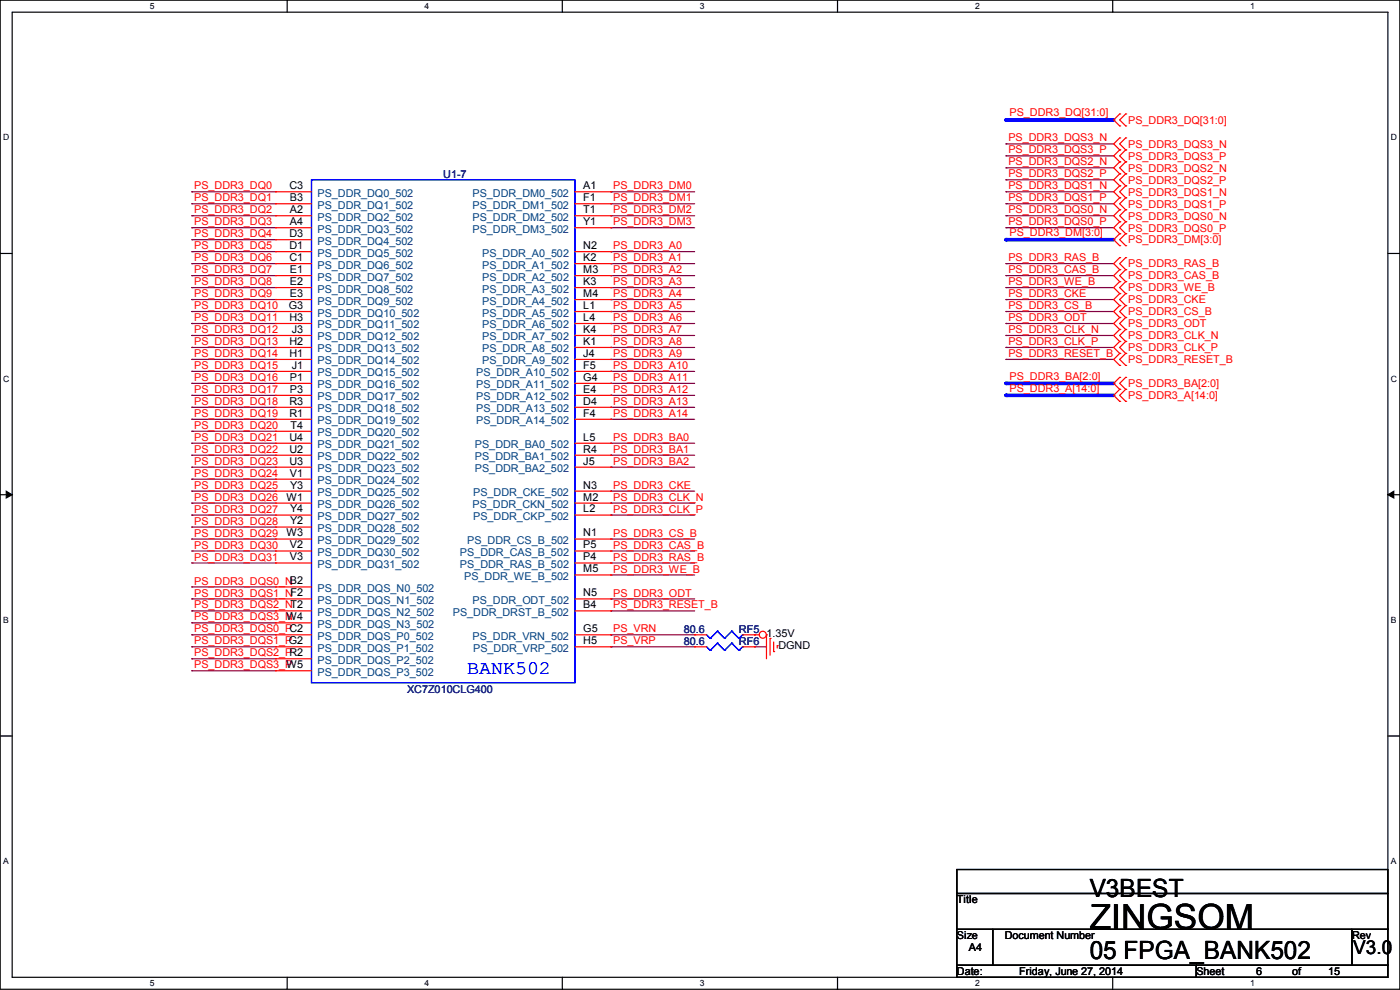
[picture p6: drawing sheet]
<svg xmlns="http://www.w3.org/2000/svg" width="297mm" height="210mm" viewBox="0 0 297 210" stroke-linecap="round" stroke-linejoin="round" font-family="sans-serif">
<defs><g id="words">
<text font-size="7.4" x="231.2" y="197.1">ZINGSOM</text>
<g font-size="5.3">
<text x="231.2" y="190.2">V3BEST</text>
<text x="231.2" y="203.5">05 FPGA_BANK502</text>
</g>
<text font-size="4.1" fill="#00f" x="99.1" y="143">BANK502</text>
<text font-size="4.1" x="287.1" y="202.3">V3.0</text>
<g font-size="2.3" fill="#f00">
<text x="214.2" y="24.7">PS_DDR3_DQ[31:0]</text>
<text x="239.3" y="26.2">PS_DDR3_DQ[31:0]</text>
<text x="213.9" y="35.1">PS_DDR3_DQS2_N</text>
<text x="213.9" y="32.6">PS_DDR3_DQS3_P</text>
<text x="213.9" y="30">PS_DDR3_DQS3_N</text>
<text x="239.3" y="31.3">PS_DDR3_DQS3_N</text>
<text x="239.3" y="33.9">PS_DDR3_DQS3_P</text>
<text x="41.2" y="40.2">PS_DDR3_DQ0</text>
<text x="130.1" y="40.2">PS_DDR3_DM0</text>
<text x="213.9" y="37.6">PS_DDR3_DQS2_P</text>
<text x="213.9" y="40.2">PS_DDR3_DQS1_N</text>
<text x="239.3" y="36.4">PS_DDR3_DQS2_N</text>
<text x="239.3" y="38.9">PS_DDR3_DQS2_P</text>
<text x="239.3" y="41.5">PS_DDR3_DQS1_N</text>
<text x="41.2" y="45.3">PS_DDR3_DQ2</text>
<text x="41.2" y="42.7">PS_DDR3_DQ1</text>
<text x="41.2" y="47.8">PS_DDR3_DQ3</text>
<text x="130.1" y="45.3">PS_DDR3_DM2</text>
<text x="130.1" y="42.7">PS_DDR3_DM1</text>
<text x="130.1" y="47.8">PS_DDR3_DM3</text>
<text x="213.9" y="42.7">PS_DDR3_DQS1_P</text>
<text x="213.9" y="47.8">PS_DDR3_DQS0_P</text>
<text x="213.9" y="45.3">PS_DDR3_DQS0_N</text>
<text x="239.3" y="44">PS_DDR3_DQS1_P</text>
<text x="239.3" y="46.6">PS_DDR3_DQS0_N</text>
<text x="41.2" y="50.3">PS_DDR3_DQ4</text>
<text x="41.2" y="52.9">PS_DDR3_DQ5</text>
<text x="130.1" y="52.9">PS_DDR3_A0</text>
<text x="214.2" y="50.1">PS_DDR3_DM[3:0]</text>
<text x="239.3" y="51.6">PS_DDR3_DM[3:0]</text>
<text x="239.3" y="49.1">PS_DDR3_DQS0_P</text>
<text x="41.2" y="58">PS_DDR3_DQ7</text>
<text x="41.2" y="55.4">PS_DDR3_DQ6</text>
<text x="130.1" y="55.4">PS_DDR3_A1</text>
<text x="130.1" y="58">PS_DDR3_A2</text>
<text x="213.9" y="55.4">PS_DDR3_RAS_B</text>
<text x="213.9" y="58">PS_DDR3_CAS_B</text>
<text x="239.3" y="56.7">PS_DDR3_RAS_B</text>
<text x="239.3" y="59.3">PS_DDR3_CAS_B</text>
<text x="41.2" y="63">PS_DDR3_DQ9</text>
<text x="41.2" y="65.6">PS_DDR3_DQ10</text>
<text x="41.2" y="60.5">PS_DDR3_DQ8</text>
<text x="130.1" y="60.5">PS_DDR3_A3</text>
<text x="130.1" y="63">PS_DDR3_A4</text>
<text x="130.1" y="65.6">PS_DDR3_A5</text>
<text x="213.9" y="60.5">PS_DDR3_WE_B</text>
<text x="213.9" y="63">PS_DDR3_CKE</text>
<text x="213.9" y="65.6">PS_DDR3_CS_B</text>
<text x="239.3" y="61.8">PS_DDR3_WE_B</text>
<text x="239.3" y="64.3">PS_DDR3_CKE</text>
<text x="41.2" y="68.1">PS_DDR3_DQ11</text>
<text x="41.2" y="70.7">PS_DDR3_DQ12</text>
<text x="130.1" y="68.1">PS_DDR3_A6</text>
<text x="130.1" y="70.7">PS_DDR3_A7</text>
<text x="213.9" y="68.1">PS_DDR3_ODT</text>
<text x="213.9" y="70.7">PS_DDR3_CLK_N</text>
<text x="239.3" y="66.9">PS_DDR3_CS_B</text>
<text x="239.3" y="69.4">PS_DDR3_ODT</text>
<text x="239.3" y="72">PS_DDR3_CLK_N</text>
<text x="41.2" y="75.7">PS_DDR3_DQ14</text>
<text x="41.2" y="73.2">PS_DDR3_DQ13</text>
<text x="130.1" y="73.2">PS_DDR3_A8</text>
<text x="130.1" y="75.7">PS_DDR3_A9</text>
<text x="213.9" y="73.2">PS_DDR3_CLK_P</text>
<text x="213.9" y="75.7">PS_DDR3_RESET_B</text>
<text x="239.3" y="74.5">PS_DDR3_CLK_P</text>
<text x="239.3" y="77">PS_DDR3_RESET_B</text>
<text x="41.2" y="80.8">PS_DDR3_DQ16</text>
<text x="41.2" y="83.4">PS_DDR3_DQ17</text>
<text x="41.2" y="78.3">PS_DDR3_DQ15</text>
<text x="130.1" y="78.3">PS_DDR3_A10</text>
<text x="130.1" y="80.8">PS_DDR3_A11</text>
<text x="130.1" y="83.4">PS_DDR3_A12</text>
<text x="214.2" y="80.6">PS_DDR3_BA[2:0]</text>
<text x="214.2" y="83.1">PS_DDR3_A[14:0]</text>
<text x="239.3" y="82.1">PS_DDR3_BA[2:0]</text>
<text x="41.2" y="88.4">PS_DDR3_DQ19</text>
<text x="41.2" y="85.9">PS_DDR3_DQ18</text>
<text x="130.1" y="85.9">PS_DDR3_A13</text>
<text x="130.1" y="88.4">PS_DDR3_A14</text>
<text x="239.3" y="84.7">PS_DDR3_A[14:0]</text>
<text x="41.2" y="91">PS_DDR3_DQ20</text>
<text x="41.2" y="93.5">PS_DDR3_DQ21</text>
<text x="130.1" y="93.5">PS_DDR3_BA0</text>
<text x="41.2" y="98.6">PS_DDR3_DQ23</text>
<text x="41.2" y="101.1">PS_DDR3_DQ24</text>
<text x="41.2" y="96.1">PS_DDR3_DQ22</text>
<text x="130.1" y="96.1">PS_DDR3_BA1</text>
<text x="130.1" y="98.6">PS_DDR3_BA2</text>
<text x="41.2" y="103.7">PS_DDR3_DQ25</text>
<text x="41.2" y="106.2">PS_DDR3_DQ26</text>
<text x="130.1" y="106.2">PS_DDR3_CLK_N</text>
<text x="130.1" y="103.7">PS_DDR3_CKE</text>
<text x="41.2" y="113.8">PS_DDR3_DQ29</text>
<text x="41.2" y="108.8">PS_DDR3_DQ27</text>
<text x="41.2" y="111.3">PS_DDR3_DQ28</text>
<text x="130.1" y="108.8">PS_DDR3_CLK_P</text>
<text x="130.1" y="113.8">PS_DDR3_CS_B</text>
<text x="41.2" y="116.4">PS_DDR3_DQ30</text>
<text x="41.2" y="118.9">PS_DDR3_DQ31</text>
<text x="130.1" y="116.4">PS_DDR3_CAS_B</text>
<text x="130.1" y="118.9">PS_DDR3_RAS_B</text>
<text x="41.2" y="124">PS_DDR3_DQS0_NB2</text>
<text x="130.1" y="121.5">PS_DDR3_WE_B</text>
<text x="41.2" y="131.6">PS_DDR3_DQS3_N</text>
<text x="41.2" y="126.5">PS_DDR3_DQS1_NF2</text>
<text x="41.2" y="129.1">PS_DDR3_DQS2_NT2</text>
<text x="130.1" y="126.5">PS_DDR3_ODT</text>
<text x="130.1" y="129.1">PS_DDR3_RESET_B</text>
<text x="41.2" y="134.2">PS_DDR3_DQS0_PC2</text>
<text x="41.2" y="136.7">PS_DDR3_DQS1_PG2</text>
<text x="130.1" y="134.2">PS_VRN</text>
<text x="130.1" y="136.7">PS_VRP</text>
<text x="41.2" y="139.2">PS_DDR3_DQS2_PR2</text>
<text x="41.2" y="141.8">PS_DDR3_DQS3_P</text>
</g>
<g font-size="2.3">
<text x="61.4" y="40.1">C3</text>
<text x="123.7" y="40.1">A1</text>
<text x="61.5" y="42.7">B3</text>
<text x="61.5" y="45.2">A2</text>
<text x="61.5" y="47.8">A4</text>
<text x="123.7" y="42.7">F1</text>
<text x="123.7" y="45.2">T1</text>
<text x="123.7" y="47.8">Y1</text>
<text x="61.4" y="50.3">D3</text>
<text x="61.4" y="52.8">D1</text>
<text x="123.7" y="52.8">N2</text>
<text x="61.4" y="55.4">C1</text>
<text x="61.5" y="57.9">E1</text>
<text x="123.7" y="55.4">K2</text>
<text x="123.7" y="57.9">M3</text>
<text x="61.3" y="65.5">G3</text>
<text x="61.5" y="60.5">E2</text>
<text x="61.5" y="63">E3</text>
<text x="123.7" y="60.5">K3</text>
<text x="123.7" y="63">M4</text>
<text x="123.7" y="65.5">L1</text>
<text x="61.4" y="68.1">H3</text>
<text x="61.9" y="70.6">J3</text>
<text x="123.7" y="68.1">L4</text>
<text x="123.7" y="70.6">K4</text>
<text x="61.4" y="73.2">H2</text>
<text x="61.4" y="75.7">H1</text>
<text x="123.7" y="73.2">K1</text>
<text x="123.7" y="75.7">J4</text>
<text x="61.5" y="80.8">P1</text>
<text x="61.5" y="83.3">P3</text>
<text x="61.9" y="78.2">J1</text>
<text x="123.7" y="78.2">F5</text>
<text x="123.7" y="80.8">G4</text>
<text x="123.7" y="83.3">E4</text>
<text x="61.4" y="85.9">R3</text>
<text x="61.4" y="88.4">R1</text>
<text x="123.7" y="85.9">D4</text>
<text x="123.7" y="88.4">F4</text>
<text x="61.4" y="93.5">U4</text>
<text x="61.6" y="90.9">T4</text>
<text x="123.7" y="93.5">L5</text>
<text x="61.4" y="96">U2</text>
<text x="61.4" y="98.6">U3</text>
<text x="61.5" y="101.1">V1</text>
<text x="123.7" y="96">R4</text>
<text x="123.7" y="98.6">J5</text>
<text x="60.8" y="106.2">W1</text>
<text x="61.6" y="103.6">Y3</text>
<text x="123.7" y="103.6">N3</text>
<text x="123.7" y="106.2">M2</text>
<text x="60.8" y="113.8">W3</text>
<text x="61.6" y="108.7">Y4</text>
<text x="61.6" y="111.3">Y2</text>
<text x="123.7" y="108.7">L2</text>
<text x="123.7" y="113.8">N1</text>
<text x="61.5" y="116.3">V2</text>
<text x="61.5" y="118.9">V3</text>
<text x="123.7" y="116.3">P5</text>
<text x="123.7" y="118.9">P4</text>
<text x="123.7" y="121.4">M5</text>
<text x="60.8" y="131.6">W4</text>
<text x="123.7" y="129">B4</text>
<text x="123.7" y="126.5">N5</text>
<text x="123.7" y="134.1">G5</text>
<text x="123.7" y="136.7">H5</text>
<text x="162.6" y="135.2">1.35V</text>
<text x="165.2" y="137.8">DGND</text>
<text x="60.8" y="141.7">W5</text>
<text x="203" y="191.6">Title</text>
<text x="203" y="199.2">Size</text>
<text x="205.5" y="201.8">A4</text>
<text x="213.2" y="199.2">Document Number</text>
<text x="286.8" y="199.2">Rev</text>
<text x="203" y="206.8">Date:</text>
<text x="216.2" y="206.8">Friday, June 27, 2014</text>
<text x="253.8" y="206.8">Sheet</text>
<text x="266.5" y="206.8">6</text>
<text x="274.1" y="206.8">of</text>
<text x="281.7" y="206.8">15</text>
</g>
<g font-size="2.3" fill="#004080">
<text x="67.4" y="41.7">PS_DDR_DQ0_502</text>
<text x="100.3" y="41.7">PS_DDR_DM0_502</text>
<text x="67.4" y="44.3">PS_DDR_DQ1_502</text>
<text x="67.4" y="46.8">PS_DDR_DQ2_502</text>
<text x="100.3" y="44.3">PS_DDR_DM1_502</text>
<text x="100.3" y="46.8">PS_DDR_DM2_502</text>
<text x="67.4" y="49.4">PS_DDR_DQ3_502</text>
<text x="67.4" y="51.9">PS_DDR_DQ4_502</text>
<text x="100.3" y="49.4">PS_DDR_DM3_502</text>
<text x="67.4" y="54.4">PS_DDR_DQ5_502</text>
<text x="67.4" y="57">PS_DDR_DQ6_502</text>
<text x="67.4" y="59.5">PS_DDR_DQ7_502</text>
<text x="102.3" y="54.4">PS_DDR_A0_502</text>
<text x="102.3" y="57">PS_DDR_A1_502</text>
<text x="102.3" y="59.5">PS_DDR_A2_502</text>
<text x="67.4" y="62.1">PS_DDR_DQ8_502</text>
<text x="67.4" y="64.6">PS_DDR_DQ9_502</text>
<text x="102.3" y="62.1">PS_DDR_A3_502</text>
<text x="102.3" y="64.6">PS_DDR_A4_502</text>
<text x="67.4" y="67.1">PS_DDR_DQ10_502</text>
<text x="67.4" y="69.7">PS_DDR_DQ11_502</text>
<text x="102.3" y="67.1">PS_DDR_A5_502</text>
<text x="102.3" y="69.7">PS_DDR_A6_502</text>
<text x="67.4" y="72.2">PS_DDR_DQ12_502</text>
<text x="67.4" y="74.8">PS_DDR_DQ13_502</text>
<text x="67.4" y="77.3">PS_DDR_DQ14_502</text>
<text x="102.3" y="72.2">PS_DDR_A7_502</text>
<text x="102.3" y="74.8">PS_DDR_A8_502</text>
<text x="102.3" y="77.3">PS_DDR_A9_502</text>
<text x="67.4" y="79.8">PS_DDR_DQ15_502</text>
<text x="67.4" y="82.4">PS_DDR_DQ16_502</text>
<text x="101" y="79.8">PS_DDR_A10_502</text>
<text x="101" y="82.4">PS_DDR_A11_502</text>
<text x="67.4" y="84.9">PS_DDR_DQ17_502</text>
<text x="67.4" y="87.5">PS_DDR_DQ18_502</text>
<text x="101" y="84.9">PS_DDR_A12_502</text>
<text x="101" y="87.5">PS_DDR_A13_502</text>
<text x="67.4" y="90">PS_DDR_DQ19_502</text>
<text x="67.4" y="92.5">PS_DDR_DQ20_502</text>
<text x="67.4" y="95.1">PS_DDR_DQ21_502</text>
<text x="100.8" y="95.1">PS_DDR_BA0_502</text>
<text x="101" y="90">PS_DDR_A14_502</text>
<text x="67.4" y="97.6">PS_DDR_DQ22_502</text>
<text x="67.4" y="100.2">PS_DDR_DQ23_502</text>
<text x="100.8" y="97.6">PS_DDR_BA1_502</text>
<text x="100.8" y="100.2">PS_DDR_BA2_502</text>
<text x="67.4" y="102.7">PS_DDR_DQ24_502</text>
<text x="67.4" y="105.2">PS_DDR_DQ25_502</text>
<text x="67.4" y="107.8">PS_DDR_DQ26_502</text>
<text x="100.3" y="107.8">PS_DDR_CKN_502</text>
<text x="100.4" y="105.2">PS_DDR_CKE_502</text>
<text x="67.4" y="110.3">PS_DDR_DQ27_502</text>
<text x="67.4" y="112.9">PS_DDR_DQ28_502</text>
<text x="100.4" y="110.3">PS_DDR_CKP_502</text>
<text x="67.4" y="115.4">PS_DDR_DQ29_502</text>
<text x="67.4" y="117.9">PS_DDR_DQ30_502</text>
<text x="97.6" y="117.9">PS_DDR_CAS_B_502</text>
<text x="99.1" y="115.4">PS_DDR_CS_B_502</text>
<text x="67.4" y="120.5">PS_DDR_DQ31_502</text>
<text x="67.4" y="125.6">PS_DDR_DQS_N0_502</text>
<text x="97.6" y="120.5">PS_DDR_RAS_B_502</text>
<text x="98.5" y="123">PS_DDR_WE_B_502</text>
<text x="67.4" y="128.1">PS_DDR_DQS_N1_502</text>
<text x="67.4" y="130.6">PS_DDR_DQS_N2_502</text>
<text x="96.1" y="130.6">PS_DDR_DRST_B_502</text>
<text x="100.3" y="128.1">PS_DDR_ODT_502</text>
<text x="67.4" y="133.2">PS_DDR_DQS_N3_502</text>
<text x="67.4" y="135.7">PS_DDR_DQS_P0_502</text>
<text x="100.3" y="135.7">PS_DDR_VRN_502</text>
<text x="67.4" y="138.3">PS_DDR_DQS_P1_502</text>
<text x="67.4" y="140.8">PS_DDR_DQS_P2_502</text>
<text x="67.4" y="143.3">PS_DDR_DQS_P3_502</text>
<text x="100.4" y="138.3">PS_DDR_VRP_502</text>
</g>
<g font-size="2.3" fill="#000080">
<text x="94" y="37.7">U1-7</text>
<text x="145.1" y="136.7">80.6</text>
<text x="145.1" y="134.2">80.6</text>
<text x="156.8" y="136.7">RF6</text>
<text x="156.8" y="134.2">RF5</text>
<text x="86.4" y="146.9">XC7Z010CLG400</text>
</g>
<g font-size="1.8">
<text x="31.8" y="1.9">5</text>
<text x="90.1" y="1.9">4</text>
<text x="148.5" y="1.9">3</text>
<text x="206.8" y="1.9">2</text>
<text x="265.2" y="1.9">1</text>
<text x=".7" y="29.8">D</text>
<text x="295.1" y="29.8">D</text>
<text x=".7" y="80.9">C</text>
<text x="295.1" y="80.9">C</text>
<text x=".7" y="132.1">B</text>
<text x="295.1" y="132.1">B</text>
<text x=".7" y="183.3">A</text>
<text x="295.1" y="183.3">A</text>
<text x="31.8" y="209.2">5</text>
<text x="90.1" y="209.2">4</text>
<text x="148.5" y="209.2">3</text>
<text x="206.8" y="209.2">2</text>
<text x="265.2" y="209.2">1</text>
</g>
</g></defs>
<path d="M0 0h297v209.8h-297zM2.6 2.6h291.8v204.7h-291.8z" fill="none" stroke="#000" stroke-width=".25"/>
<g fill="#fff">
<path d="M31.7 .3h1v2h-1z"/>
<path d="M31.7 207.6h1v1.9h-1z"/>
</g>
<path d="M60.9 0v2.6M60.9 207.3v2.5" fill="none" stroke="#000" stroke-width=".25"/>
<g fill="#fff">
<path d="M90.1 .3h1v2h-1z"/>
<path d="M90.1 207.6h1v1.9h-1z"/>
</g>
<path d="M119.3 0v2.6M119.3 207.3v2.5" fill="none" stroke="#000" stroke-width=".25"/>
<g fill="#fff">
<path d="M148.5 .3h.9v2h-.9z"/>
<path d="M148.5 207.6h.9v1.9h-.9z"/>
</g>
<path d="M177.7 0v2.6M177.7 207.3v2.5" fill="none" stroke="#000" stroke-width=".25"/>
<g fill="#fff">
<path d="M206.8 .3h1v2h-1z"/>
<path d="M206.8 207.6h1v1.9h-1z"/>
</g>
<path d="M236.1 0v2.6M236.1 207.3v2.5" fill="none" stroke="#000" stroke-width=".25"/>
<g fill="#fff">
<path d="M265.2 .3h1v2h-1z"/>
<path d="M265.2 207.6h1v1.9h-1z"/>
<path d="M.7 28.2h1.2v1.9h-1.2z"/>
<path d="M295.1 28.2h1.2v1.9h-1.2z"/>
<path d="M.7 79.3h1.2v2h-1.2z"/>
<path d="M295.1 79.3h1.2v2h-1.2z"/>
</g>
<path d="M0 53.8h2.6M294.4 53.8h2.6" fill="none" stroke="#000" stroke-width=".25"/>
<g fill="#fff">
<path d="M.7 130.5h1.2v2h-1.2z"/>
<path d="M295.1 130.5h1.1v2h-1.1z"/>
</g>
<path d="M0 104.9h2.6M294.4 104.9h2.6" fill="none" stroke="#000" stroke-width=".25"/>
<path d="M1.3 104.2l1.3 .7-1.3 .8zM294.4 104.9l1.3-.7v1.5z" fill="#000" stroke="#000" stroke-width=".21"/>
<g fill="#fff">
<path d="M.7 181.7h1.2v2h-1.2z"/>
<path d="M295.1 181.7h1.1v2h-1.1z"/>
</g>
<path d="M0 156.1h2.6M294.4 156.1h2.6" fill="none" stroke="#000" stroke-width=".25"/>
<g fill="none" stroke="#800040" stroke-width=".25">
<path d="M213.4 35.6h.1M213.4 38.1h.1M213.4 35.6h22.9M213.4 38.1h22.9M40.7 50.8h.1M40.7 45.8h.1M40.7 53.4h.1M40.7 40.7h.1M40.7 58.5h.1M40.7 55.9h.1M40.7 43.2h.1M40.7 48.3h.1"/>
<path d="M40.7 50.8h17.8M40.7 45.8h17.8M40.7 53.4h17.8M40.7 40.7h17.8M40.7 58.5h17.8M40.7 55.9h17.8M40.7 43.2h17.8M40.7 48.3h17.8M40.7 78.8h.1M40.7 76.2h.1M40.7 68.6h.1M40.7 71.2h.1"/>
<path d="M40.7 73.7h.1M40.7 63.5h.1M40.7 66.1h.1M40.7 61h.1M40.7 78.8h17.8M40.7 76.2h17.8M40.7 68.6h17.8M40.7 71.2h17.8M40.7 73.7h17.8M40.7 63.5h17.8M40.7 66.1h17.8M40.7 61h17.8"/>
<path d="M40.7 99.1h.1M40.7 88.9h.1M40.7 81.3h.1M40.7 83.9h.1M40.7 91.5h.1M40.7 94h.1M40.7 86.4h.1M40.7 96.6h.1M40.7 99.1h17.8M40.7 88.9h17.8M40.7 81.3h17.8M40.7 83.9h17.8"/>
<path d="M40.7 91.5h17.8M40.7 94h17.8M40.7 86.4h17.8M40.7 96.6h17.8M40.7 114.3h.1M40.7 116.9h.1M40.7 101.6h.1M40.7 119.4h.1M40.7 104.2h.1M40.7 109.3h.1M40.7 106.7h.1M40.7 111.8h.1"/>
<path d="M40.7 114.3h17.8M40.7 116.9h17.8M40.7 101.6h17.8M40.7 119.4h17.8M40.7 104.2h17.8M40.7 109.3h17.8M40.7 106.7h17.8M40.7 111.8h17.8M40.7 139.7h.1M40.7 134.7h.1M40.7 132.1h.1M40.7 127h.1"/>
<path d="M40.7 137.2h.1M40.7 129.6h.1M40.7 124.5h.1M40.7 139.7h17.8M40.7 134.7h17.8M40.7 132.1h17.8M40.7 127h17.8M40.7 137.2h17.8M40.7 129.6h17.8M40.7 124.5h17.8M40.7 142.3h.1M40.7 142.3h17.8"/>
</g>
<path d="M213.4 81.3h22.9" fill="none" stroke="#00f" stroke-width=".76"/>
<circle cx="213.4" cy="81.3" r=".38" fill="#00f"/>
<path d="M129.6 116.9h.1M129.6 106.7h.1M129.6 109.3h.1M129.6 104.2h.1M129.6 116.9h17.8M129.6 106.7h17.8M129.6 109.3h17.8M129.6 104.2h17.8" fill="none" stroke="#800040" stroke-width=".25"/>
<path d="M213.4 50.8h22.9" fill="none" stroke="#00f" stroke-width=".76"/>
<circle cx="213.4" cy="50.8" r=".38" fill="#00f"/>
<g fill="none" stroke="#800040" stroke-width=".25">
<path d="M213.4 33.1h.1M213.4 30.5h.1M213.4 33.1h22.9M213.4 30.5h22.9M129.6 53.4h.1M129.6 55.9h.1M129.6 58.5h.1M129.6 45.8h.1M129.6 40.7h.1M129.6 43.2h.1M129.6 48.3h.1M129.6 40.7h17.8"/>
<path d="M129.6 43.2h17.8M129.6 53.4h17.8M129.6 55.9h17.8M129.6 58.5h17.8M129.6 45.8h17.8M129.6 48.3h17.8M213.4 40.7h.1M213.4 43.2h.1M213.4 55.9h.1M213.4 58.5h.1M213.4 48.3h.1M213.4 45.8h.1"/>
<path d="M213.4 40.7h22.9M213.4 43.2h22.9M213.4 55.9h22.9M213.4 58.5h22.9M213.4 45.8h22.9M213.4 48.3h22.9M129.6 61h.1M129.6 63.5h.1M129.6 66.1h.1M129.6 68.6h.1M129.6 71.2h.1M129.6 73.7h.1"/>
<path d="M129.6 76.2h.1M129.6 78.8h.1M129.6 61h17.8M129.6 63.5h17.8M129.6 66.1h17.8M129.6 68.6h17.8M129.6 71.2h17.8M129.6 73.7h17.8M129.6 76.2h17.8M129.6 78.8h17.8M213.4 61h.1M213.4 63.5h.1"/>
<path d="M213.4 66.1h.1M213.4 68.6h.1M213.4 71.2h.1M213.4 73.7h.1M213.4 76.2h.1M213.4 61h22.9M213.4 63.5h22.9M213.4 66.1h22.9M213.4 68.6h22.9M213.4 71.2h22.9M213.4 73.7h22.9M213.4 76.2h22.9"/>
<path d="M129.6 94h.1M129.6 96.6h.1M129.6 99.1h.1M129.6 81.3h.1M129.6 83.9h.1M129.6 86.4h.1M129.6 88.9h.1M129.6 94h17.8M129.6 96.6h17.8M129.6 99.1h17.8M129.6 81.3h17.8M129.6 83.9h17.8"/>
<path d="M129.6 86.4h17.8M129.6 88.9h17.8M129.6 114.3h.1M129.6 119.4h.1M129.6 114.3h17.8M129.6 119.4h17.8M129.6 134.7h.1M129.6 137.2h.1M129.6 127h.1M129.6 122h.1M129.6 129.6h.1M129.6 134.7h17.8"/>
<path d="M129.6 137.2h17.8M129.6 127h17.8M129.6 122h17.8M129.6 129.6h17.8M160.1 137.2h.1M160.1 137.2h2.5"/>
</g>
<path d="M213.4 83.9h22.9" fill="none" stroke="#00f" stroke-width=".76"/>
<circle cx="213.4" cy="83.9" r=".38" fill="#00f"/>
<path d="M213.4 25.4h22.9" fill="none" stroke="#00f" stroke-width=".76"/>
<circle cx="213.4" cy="25.4" r=".38" fill="#00f"/>
<g fill="none" stroke="#f00" stroke-width=".25">
<path d="M237.5 34.3h.1M237.5 36.9h.1M237.5 39.4h.1M237.5 29.3h.1M237.5 31.8h.1M237.5 24.2h.1M237.5 26.7h.1M237.5 34.3l-1.2 1.3 1.2 1.3M237.5 36.9l-1.2 1.2 1.2 1.3M237.5 29.3l-1.2 1.2 1.2 1.3M237.5 31.8l-1.2 1.3 1.2 1.2M237.5 39.4l-1.2 1.3 1.2 1.3"/>
<path d="M237.5 24.2l-1.2 1.2 1.2 1.3M238.8 36.9h.1M238.8 34.3h.1M238.8 39.4h.1M238.8 31.8h.1M238.8 29.3h.1M238.8 26.7h.1M238.8 24.2h.1M238.8 34.3l-1.3 1.3 1.3 1.3M238.8 36.9l-1.3 1.2 1.3 1.3M238.8 29.3l-1.3 1.2 1.3 1.3M238.8 31.8l-1.3 1.3 1.3 1.2"/>
<path d="M238.8 39.4l-1.3 1.3 1.3 1.3M238.8 24.2l-1.3 1.2 1.3 1.3M58.5 40.7h.1M58.5 43.2h.1M58.5 45.8h.1M58.5 48.3h.1M58.5 50.8h.1M58.5 53.4h.1M58.5 55.9h.1M58.5 58.5h.1M58.5 53.4h7.6M58.5 55.9h7.6"/>
<path d="M58.5 58.5h7.6M58.5 40.7h7.6M58.5 43.2h7.6M58.5 45.8h7.6M58.5 48.3h7.6M58.5 50.8h7.6M122 53.4h7.6M122 55.9h7.6M122 58.5h7.6M122 40.7h7.6M122 43.2h7.6M122 45.8h7.6"/>
<path d="M122 48.3h7.6M129.6 53.4h.1M129.6 55.9h.1M129.6 58.5h.1M129.6 40.7h.1M129.6 43.2h.1M129.6 45.8h.1M129.6 48.3h.1M237.5 42h.1M237.5 44.5h.1M237.5 49.6h.1M237.5 52.1h.1"/>
<path d="M237.5 54.7h.1M237.5 57.2h.1M237.5 59.7h.1M237.5 47h.1M237.5 42l-1.2 1.2 1.2 1.3M237.5 49.6l-1.2 1.2 1.2 1.3M237.5 54.7l-1.2 1.2 1.2 1.3M237.5 57.2l-1.2 1.3 1.2 1.2M237.5 59.7l-1.2 1.3 1.2 1.3M237.5 44.5l-1.2 1.3 1.2 1.2M237.5 47l-1.2 1.3 1.2 1.3M238.8 44.5h.1"/>
<path d="M238.8 42h.1M238.8 52.1h.1M238.8 49.6h.1M238.8 57.2h.1M238.8 54.7h.1M238.8 59.7h.1M238.8 47h.1M238.8 42l-1.3 1.2 1.3 1.3M238.8 49.6l-1.3 1.2 1.3 1.3M238.8 54.7l-1.3 1.2 1.3 1.3M238.8 57.2l-1.3 1.3 1.3 1.2M238.8 59.7l-1.3 1.3 1.3 1.3"/>
<path d="M238.8 44.5l-1.3 1.3 1.3 1.2M238.8 47l-1.3 1.3 1.3 1.3M58.5 61h.1M58.5 63.5h.1M58.5 66.1h.1M58.5 68.6h.1M58.5 71.2h.1M58.5 73.7h.1M58.5 76.2h.1M58.5 78.8h.1M58.5 61h7.6M58.5 63.5h7.6"/>
<path d="M58.5 66.1h7.6M58.5 68.6h7.6M58.5 71.2h7.6M58.5 73.7h7.6M58.5 76.2h7.6M58.5 78.8h7.6M122 61h7.6M122 63.5h7.6M122 66.1h7.6M122 68.6h7.6M122 71.2h7.6M122 73.7h7.6"/>
<path d="M122 76.2h7.6M122 78.8h7.6M129.6 61h.1M129.6 63.5h.1M129.6 66.1h.1M129.6 68.6h.1M129.6 71.2h.1M129.6 73.7h.1M129.6 76.2h.1M129.6 78.8h.1M237.5 72.4h.1M237.5 75h.1"/>
<path d="M237.5 62.3h.1M237.5 64.8h.1M237.5 67.4h.1M237.5 69.9h.1M237.5 77.5h.1M237.5 72.4l-1.2 1.3 1.2 1.3M237.5 62.3l-1.2 1.2 1.2 1.3M237.5 64.8l-1.2 1.3 1.2 1.3M237.5 67.4l-1.2 1.2 1.2 1.3M237.5 75l-1.2 1.2 1.2 1.3M237.5 69.9l-1.2 1.3 1.2 1.2M238.8 75h.1"/>
<path d="M238.8 72.4h.1M238.8 62.3h.1M238.8 64.8h.1M238.8 67.4h.1M238.8 69.9h.1M238.8 77.5h.1M238.8 72.4l-1.3 1.3 1.3 1.3M238.8 62.3l-1.3 1.2 1.3 1.3M238.8 64.8l-1.3 1.3 1.3 1.3M238.8 67.4l-1.3 1.2 1.3 1.3M238.8 75l-1.3 1.2 1.3 1.3M238.8 69.9l-1.3 1.3 1.3 1.2"/>
<path d="M58.5 81.3h.1M58.5 83.9h.1M58.5 86.4h.1M58.5 88.9h.1M58.5 91.5h.1M58.5 94h.1M58.5 96.6h.1M58.5 99.1h.1M58.5 81.3h7.6M58.5 83.9h7.6M58.5 86.4h7.6M58.5 88.9h7.6"/>
<path d="M58.5 91.5h7.6M58.5 94h7.6M58.5 96.6h7.6M58.5 99.1h7.6M122 81.3h7.6M122 83.9h7.6M122 86.4h7.6M122 88.9h7.6M122 94h7.6M122 96.6h7.6M122 99.1h7.6M129.6 81.3h.1"/>
<path d="M129.6 83.9h.1M129.6 86.4h.1M129.6 88.9h.1M129.6 94h.1M129.6 96.6h.1M129.6 99.1h.1M237.5 80.1h.1M237.5 82.6h.1M237.5 85.1h.1M237.5 80.1l-1.2 1.2 1.2 1.3M237.5 82.6l-1.2 1.3 1.2 1.2M238.8 82.6h.1"/>
<path d="M238.8 80.1h.1M238.8 85.1h.1M238.8 80.1l-1.3 1.2 1.3 1.3M238.8 82.6l-1.3 1.3 1.3 1.2M58.5 101.6h.1M58.5 104.2h.1M58.5 106.7h.1M58.5 109.3h.1M58.5 111.8h.1M58.5 114.3h.1M58.5 116.9h.1M58.5 119.4h.1"/>
<path d="M58.5 101.6h7.6M58.5 104.2h7.6M58.5 106.7h7.6M58.5 109.3h7.6M58.5 111.8h7.6M58.5 114.3h7.6M58.5 116.9h7.6M58.5 119.4h7.6M122 104.2h7.6M122 106.7h7.6M122 109.3h7.6M122 114.3h7.6"/>
<path d="M122 116.9h7.6M122 119.4h7.6M129.6 116.9h.1M129.6 104.2h.1M129.6 106.7h.1M129.6 109.3h.1M129.6 114.3h.1M129.6 119.4h.1M58.5 124.5h.1M58.5 127h.1M58.5 129.6h.1M58.5 132.1h.1"/>
<path d="M58.5 134.7h.1M58.5 137.2h.1M58.5 139.7h.1M58.5 134.7h7.6M58.5 137.2h7.6M58.5 124.5h7.6M58.5 127h7.6M58.5 129.6h7.6M58.5 132.1h7.6M58.5 139.7h7.6M122 134.7h7.6M122 137.2h7.6"/>
<path d="M122 127h7.6M122 129.6h7.6M122 122h7.6M129.6 129.6h.1M129.6 127h.1M129.6 134.7h.1M129.6 137.2h.1M129.6 122h.1M147.4 137.2h.1M147.4 134.7h.1M147.4 134.7h2.5M147.4 137.2h2.5"/>
<path d="M157.5 134.7h3.6M157.5 137.2h2.6M160.1 134.7h.1M160.1 137.2h.1M162.6 134.7h.1M162.6 134.7v5M163.4 135.4h.1M163.4 135.4v3.6M164.1 138.2h.1M164.1 136.2v2M164.9 136.9h.1M164.9 136.9v.6"/>
<path d="M58.5 142.3h.1M58.5 142.3h7.6"/>
<circle cx="161.8" cy="134.6" r=".74"/>
</g>
<path d="M203 184.4h91.4v5.1h-91.4zM203 189.5h91.4v7.6h-91.4zM203 197.1h7.6v7.7h-7.6zM210.6 197.1h76.2v7.7h-76.2zM286.8 197.1h7.6v7.7h-7.6zM203 204.8h50.8v2.5h-50.8zM253.8 204.8h40.6v2.5h-40.6z" fill="none" stroke="#000" stroke-width=".25"/>
<g fill="none" stroke="#00f" stroke-width=".25">
<path d="M66.1 38.1h55.9v106.7h-55.9zM149.9 137.2l.8 .8M149.9 134.7l.8 .7M150.7 138h.1M150.7 135.4h.1M152.2 136.4h.1M152.2 133.9h.1M152.2 136.4l-1.5 1.6M152.2 136.4l1.5 1.6M152.2 133.9l-1.5 1.5M152.2 133.9l1.5 1.5M153.7 138h.1"/>
<path d="M153.7 135.4h.1M155.2 136.4h.1M155.2 133.9h.1M155.2 136.4l-1.5 1.6M155.2 136.4l1.6 1.6M155.2 133.9l-1.5 1.5M155.2 133.9l1.6 1.5M156.8 138h.1M156.8 135.4h.1M157.5 137.2h.1M157.5 134.7h.1M157.5 137.2l-.7 .8"/>
<path d="M157.5 134.7l-.7 .7"/>
</g>
<use href="#words"/>
</svg>
